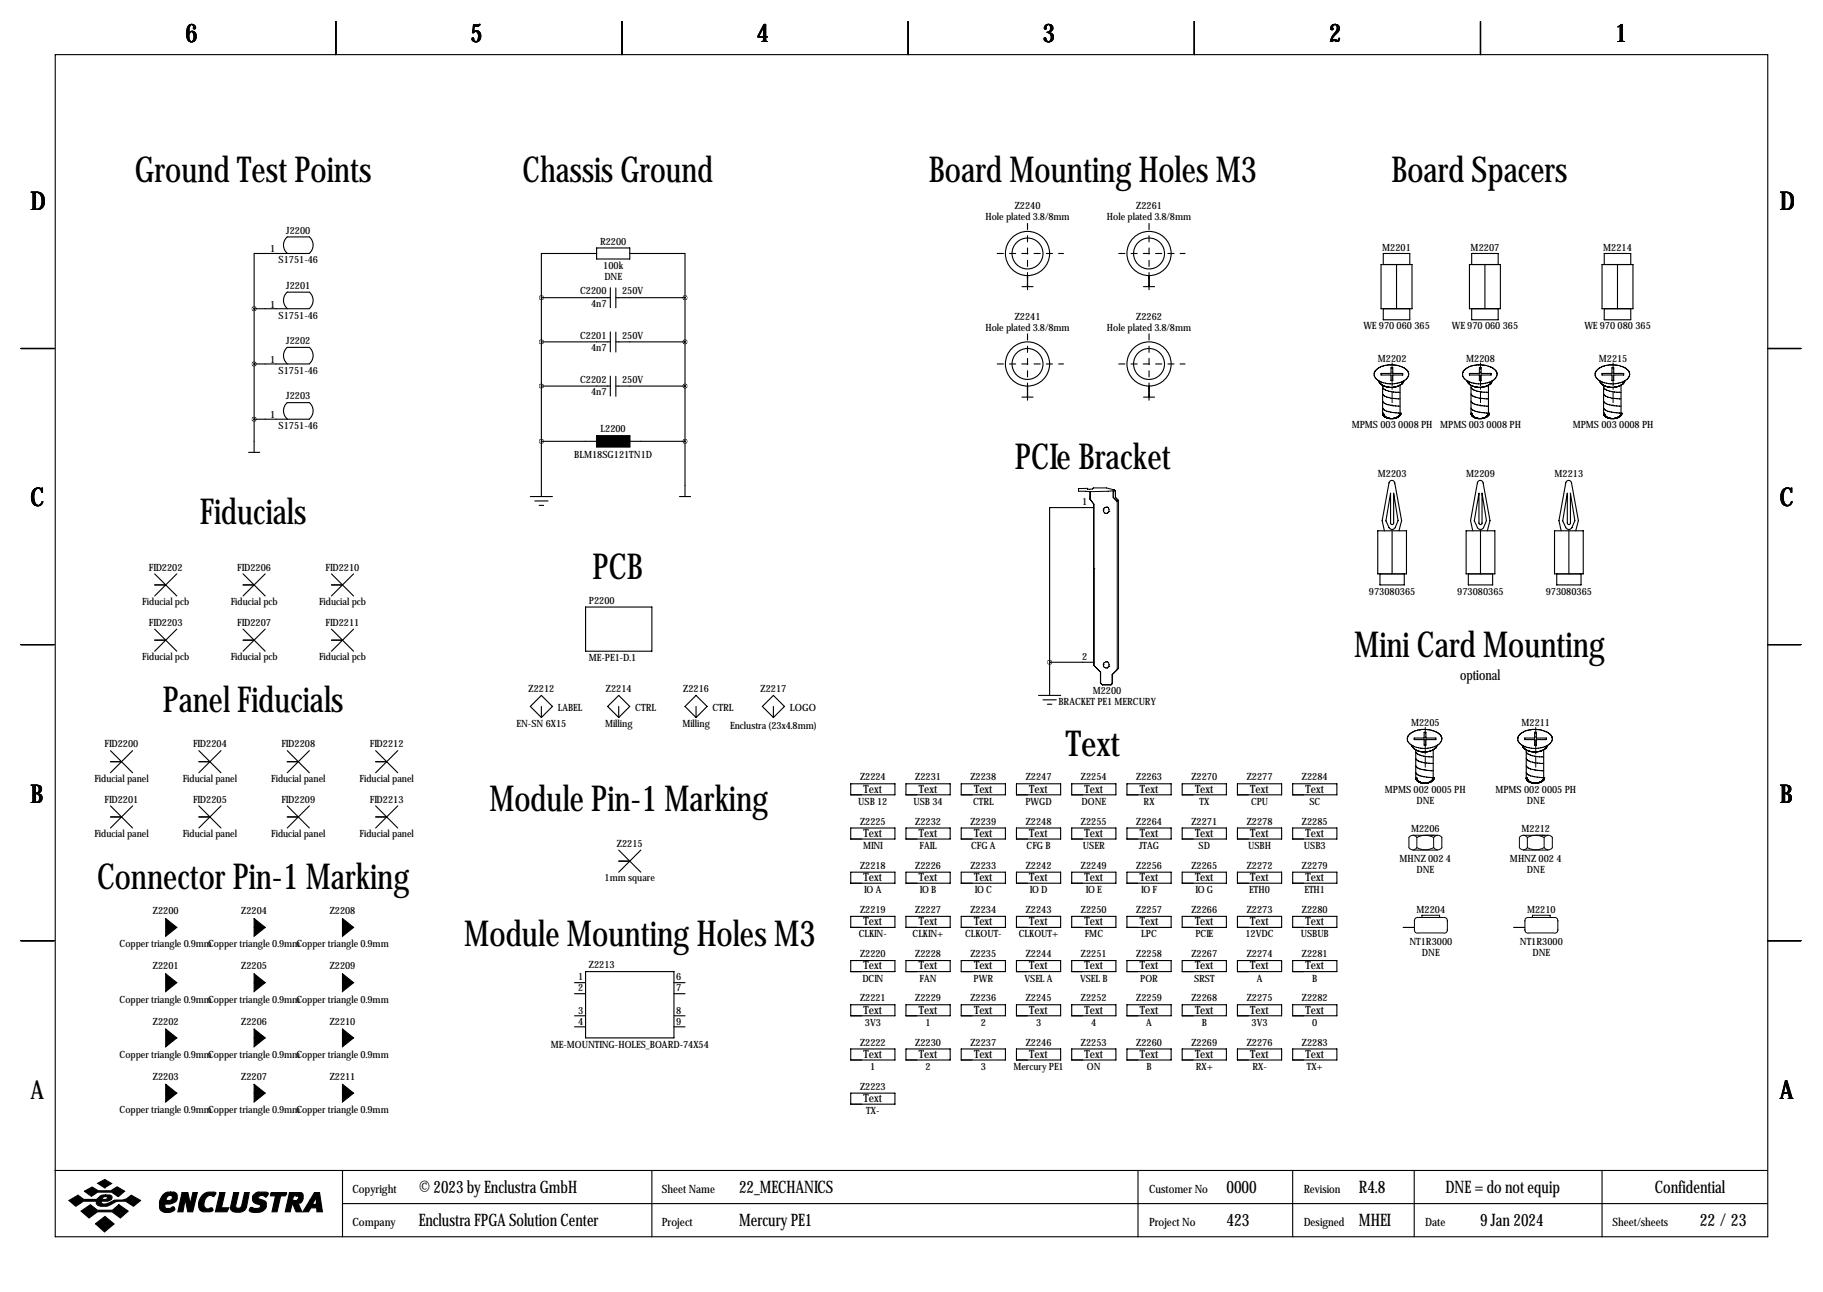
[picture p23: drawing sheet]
<svg xmlns="http://www.w3.org/2000/svg" width="419mm" height="297mm" viewBox="0 0 419 297" stroke-linecap="round" stroke-linejoin="round" font-family="sans-serif">
<defs><g id="words">
<g font-size="8.2">
<text x="31" y="41.8">Ground Test Points</text>
<text x="120.1" y="41.8">Chassis Ground</text>
<text x="213.5" y="41.8">Board Mounting Holes M3</text>
<text x="319.9" y="41.8">Board Spacers</text>
<text x="233.3" y="107.8">PCIe Bracket</text>
<text x="46" y="120.5">Fiducials</text>
<text x="136.2" y="133.2">PCB</text>
<text x="311.4" y="151">Mini Card Mounting</text>
<text x="37.4" y="163.7">Panel Fiducials</text>
<text x="245" y="173.8">Text</text>
<text x="112.5" y="186.5">Module Pin-1 Marking</text>
<text x="22.3" y="204.3">Connector Pin-1 Marking</text>
<text x="106.7" y="217.5">Module Mounting Holes M3</text>
</g>
<g font-size="5.9">
<text x="42.7" y="9.8">6</text>
<text x="108.2" y="9.8">5</text>
<text x="174" y="9.8">4</text>
<text x="239.8" y="9.8">3</text>
<text x="305.6" y="9.8">2</text>
<text x="371.3" y="9.8">1</text>
<text x="7" y="48.4">D</text>
<text x="409.2" y="48.4">D</text>
<text x="7" y="116.4">C</text>
<text x="409.2" y="116.4">C</text>
<text x="7" y="184.5">B</text>
<text x="409.2" y="184.5">B</text>
<text x="7" y="252.6">A</text>
<text x="409.2" y="252.6">A</text>
</g>
<g font-size="4">
<text x="96.3" y="274.2">© 2023 by Enclustra GmbH</text>
<text x="169.9" y="274.2">22_MECHANICS</text>
<text x="281.9" y="274.2">0000</text>
<text x="312.4" y="274.2">R4.8</text>
<text x="332.3" y="274.2">DNE = do not equip</text>
<text x="380.4" y="274.2">Confidential</text>
<text x="96.3" y="281.8">Enclustra FPGA Solution Center</text>
<text x="169.9" y="281.8">Mercury PE1</text>
<text x="281.9" y="281.8">423</text>
<text x="312.4" y="281.8">MHEI</text>
<text x="340.3" y="281.8">9 Jan 2024</text>
<text x="390.8" y="281.8">22 /23</text>
</g>
<text font-size="3.3" x="335.7" y="156.3">optional</text>
<g font-size="2.6">
<text x="198.5" y="182.2">Text</text>
<text x="211.2" y="182.2">Text</text>
<text x="223.9" y="182.2">Text</text>
<text x="236.6" y="182.2">Text</text>
<text x="249.3" y="182.2">Text</text>
<text x="262" y="182.2">Text</text>
<text x="274.7" y="182.2">Text</text>
<text x="287.4" y="182.2">Text</text>
<text x="300.1" y="182.2">Text</text>
<text x="198.5" y="192.4">Text</text>
<text x="211.2" y="192.4">Text</text>
<text x="223.9" y="192.4">Text</text>
<text x="236.6" y="192.4">Text</text>
<text x="249.3" y="192.4">Text</text>
<text x="262" y="192.4">Text</text>
<text x="274.7" y="192.4">Text</text>
<text x="287.4" y="192.4">Text</text>
<text x="300.1" y="192.4">Text</text>
<text x="198.5" y="202.6">Text</text>
<text x="211.2" y="202.6">Text</text>
<text x="223.9" y="202.6">Text</text>
<text x="236.6" y="202.6">Text</text>
<text x="249.3" y="202.6">Text</text>
<text x="262" y="202.6">Text</text>
<text x="274.7" y="202.6">Text</text>
<text x="287.4" y="202.6">Text</text>
<text x="300.1" y="202.6">Text</text>
<text x="198.5" y="212.7">Text</text>
<text x="211.2" y="212.7">Text</text>
<text x="223.9" y="212.7">Text</text>
<text x="236.6" y="212.7">Text</text>
<text x="249.3" y="212.7">Text</text>
<text x="262" y="212.7">Text</text>
<text x="274.7" y="212.7">Text</text>
<text x="287.4" y="212.7">Text</text>
<text x="300.1" y="212.7">Text</text>
<text x="198.5" y="222.9">Text</text>
<text x="211.2" y="222.9">Text</text>
<text x="223.9" y="222.9">Text</text>
<text x="236.6" y="222.9">Text</text>
<text x="249.3" y="222.9">Text</text>
<text x="262" y="222.9">Text</text>
<text x="274.7" y="222.9">Text</text>
<text x="287.4" y="222.9">Text</text>
<text x="300.1" y="222.9">Text</text>
<text x="198.5" y="233">Text</text>
<text x="211.2" y="233">Text</text>
<text x="223.9" y="233">Text</text>
<text x="236.6" y="233">Text</text>
<text x="249.3" y="233">Text</text>
<text x="262" y="233">Text</text>
<text x="274.7" y="233">Text</text>
<text x="287.4" y="233">Text</text>
<text x="300.1" y="233">Text</text>
<text x="198.5" y="243.2">Text</text>
<text x="211.2" y="243.2">Text</text>
<text x="223.9" y="243.2">Text</text>
<text x="236.6" y="243.2">Text</text>
<text x="249.3" y="243.2">Text</text>
<text x="262" y="243.2">Text</text>
<text x="274.7" y="243.2">Text</text>
<text x="287.4" y="243.2">Text</text>
<text x="300.1" y="243.2">Text</text>
<text x="198.5" y="253.4">Text</text>
<text x="81" y="274.2">Copyright</text>
<text x="152.1" y="274.2">Sheet Name</text>
<text x="264.2" y="274.2">Customer No</text>
<text x="299.7" y="274.2">Revision</text>
<text x="81" y="281.8">Company</text>
<text x="152.1" y="281.8">Project</text>
<text x="264.2" y="281.8">Project No</text>
<text x="299.7" y="281.8">Designed</text>
<text x="327.7" y="281.8">Date</text>
<text x="370.7" y="281.8">Sheet/sheets</text>
</g>
<g font-size="2.3">
<text x="65.8" y="53.7">J2200</text>
<text x="226.5" y="50.7">Hole plated 3.8/8mm</text>
<text x="233.3" y="48.1">Z2240</text>
<text x="254.5" y="50.7">Hole plated 3.8/8mm</text>
<text x="261.2" y="48.1">Z2261</text>
<text x="62.1" y="58">1</text>
<text x="137.9" y="56.2">R2200</text>
<text x="317.8" y="57.8">M2201</text>
<text x="338.1" y="57.8">M2207</text>
<text x="368.6" y="57.8">M2214</text>
<text x="64" y="60.6">S1751-46</text>
<text x="138.7" y="61.8">100k</text>
<text x="138.9" y="64.4">DNE</text>
<text x="62.1" y="70.7">1</text>
<text x="65.8" y="66.4">J2201</text>
<text x="133.4" y="67.7">C2200</text>
<text x="135.9" y="70.5">4n7</text>
<text x="143" y="67.7">250V</text>
<text x="64" y="73.3">S1751-46</text>
<text x="133.4" y="77.8">C2201</text>
<text x="143" y="77.8">250V</text>
<text x="226.5" y="76.1">Hole plated 3.8/8mm</text>
<text x="233.3" y="73.5">Z2241</text>
<text x="254.5" y="76.1">Hole plated 3.8/8mm</text>
<text x="261.2" y="73.5">Z2262</text>
<text x="313.4" y="75.6">WE 970 060 365</text>
<text x="333.8" y="75.6">WE 970 060 365</text>
<text x="364.2" y="75.6">WE 970 080 365</text>
<text x="62.1" y="83.4">1</text>
<text x="65.8" y="79.1">J2202</text>
<text x="135.9" y="80.6">4n7</text>
<text x="316.8" y="83.2">M2202</text>
<text x="337.1" y="83.2">M2208</text>
<text x="367.6" y="83.2">M2215</text>
<text x="64" y="86">S1751-46</text>
<text x="133.4" y="88">C2202</text>
<text x="143" y="88">250V</text>
<text x="65.8" y="91.8">J2203</text>
<text x="135.9" y="90.8">4n7</text>
<text x="62.1" y="96.1">1</text>
<text x="64" y="98.7">S1751-46</text>
<text x="138.1" y="99.4">L2200</text>
<text x="310.8" y="98.4">MPMS 003 0008 PH MPMS 003 0008 PH</text>
<text x="361.6" y="98.4">MPMS 003 0008 PH</text>
<text x="132" y="105.3">BLM18SG121TN1D</text>
<text x="316.8" y="109.6">M2203</text>
<text x="337.1" y="109.6">M2209</text>
<text x="357.4" y="109.6">M2213</text>
<text x="248.8" y="116.2">1</text>
<text x="34.2" y="131.2">FID2202</text>
<text x="54.5" y="131.2">FID2206</text>
<text x="74.9" y="131.2">FID2210</text>
<text x="314.7" y="136.8">973080365</text>
<text x="335" y="136.8">973080365</text>
<text x="355.3" y="136.8">973080365</text>
<text x="32.7" y="139.1">Fiducial pcb</text>
<text x="34.2" y="143.9">FID2203</text>
<text x="53" y="139.1">Fiducial pcb</text>
<text x="54.5" y="143.9">FID2207</text>
<text x="73.4" y="139.1">Fiducial pcb</text>
<text x="74.9" y="143.9">FID2211</text>
<text x="135.4" y="138.8">P2200</text>
<text x="32.7" y="151.8">Fiducial pcb</text>
<text x="53" y="151.8">Fiducial pcb</text>
<text x="73.4" y="151.8">Fiducial pcb</text>
<text x="135.4" y="152">ME-PE1-D.1</text>
<text x="248.8" y="151.8">2</text>
<text x="121.5" y="159.1">Z2212</text>
<text x="139.3" y="159.1">Z2214</text>
<text x="157.1" y="159.1">Z2216</text>
<text x="174.9" y="159.1">Z2217</text>
<text x="251.2" y="159.6">M2200</text>
<text x="118.7" y="167.3">EN-SN 6X15</text>
<text x="128.3" y="163.4">LABEL</text>
<text x="139.1" y="167.3">Milling</text>
<text x="146" y="163.4">CTRL</text>
<text x="156.9" y="167.3">Milling</text>
<text x="163.8" y="163.4">CTRL</text>
<text x="167.9" y="167.5">Enclustra (23x4.8mm)</text>
<text x="181.6" y="163.4">LOGO</text>
<text x="243.3" y="162.2">BRACKET PE1 MERCURY</text>
<text x="324.4" y="167">M2205</text>
<text x="349.8" y="167">M2211</text>
<text x="24.1" y="171.8">FID2200</text>
<text x="44.4" y="171.8">FID2204</text>
<text x="64.7" y="171.8">FID2208</text>
<text x="85" y="171.8">FID2212</text>
<text x="21.7" y="179.7">Fiducial panel</text>
<text x="42" y="179.7">Fiducial panel</text>
<text x="62.3" y="179.7">Fiducial panel</text>
<text x="82.7" y="179.7">Fiducial panel</text>
<text x="197.7" y="179.4">Z2224</text>
<text x="210.4" y="179.4">Z2231</text>
<text x="223.1" y="179.4">Z2238</text>
<text x="235.8" y="179.4">Z2247</text>
<text x="248.5" y="179.4">Z2254</text>
<text x="261.2" y="179.4">Z2263</text>
<text x="273.9" y="179.4">Z2270</text>
<text x="286.6" y="179.4">Z2277</text>
<text x="299.3" y="179.4">Z2284</text>
<text x="24.1" y="184.5">FID2201</text>
<text x="44.4" y="184.5">FID2205</text>
<text x="64.7" y="184.5">FID2209</text>
<text x="85" y="184.5">FID2213</text>
<text x="197.3" y="185">USB 12</text>
<text x="210" y="185">USB 34</text>
<text x="223.7" y="185">CTRL</text>
<text x="235.7" y="185">PWGD</text>
<text x="248.6" y="185">DONE</text>
<text x="262.9" y="185">RX</text>
<text x="275.7" y="185">TX</text>
<text x="287.6" y="185">CPU</text>
<text x="301" y="185">SC</text>
<text x="318.4" y="182.2">MPMS 002 0005 PH</text>
<text x="325.6" y="184.8">DNE</text>
<text x="343.8" y="182.2">MPMS 002 0005 PH</text>
<text x="351" y="184.8">DNE</text>
<text x="197.7" y="189.6">Z2225</text>
<text x="210.4" y="189.6">Z2232</text>
<text x="223.1" y="189.6">Z2239</text>
<text x="235.8" y="189.6">Z2248</text>
<text x="248.5" y="189.6">Z2255</text>
<text x="261.2" y="189.6">Z2264</text>
<text x="273.9" y="189.6">Z2271</text>
<text x="286.6" y="189.6">Z2278</text>
<text x="299.3" y="189.6">Z2285</text>
<text x="324.4" y="191.4">M2206</text>
<text x="349.8" y="191.4">M2212</text>
<text x="21.7" y="192.4">Fiducial panel</text>
<text x="42" y="192.4">Fiducial panel</text>
<text x="62.3" y="192.4">Fiducial panel</text>
<text x="82.7" y="192.4">Fiducial panel</text>
<text x="141.8" y="194.7">Z2215</text>
<text x="198.4" y="195.2">MINI</text>
<text x="211.4" y="195.2">FAIL</text>
<text x="223.2" y="195.2">CFG A</text>
<text x="236" y="195.2">CFG B</text>
<text x="249" y="195.2">USER</text>
<text x="261.9" y="195.2">JTAG</text>
<text x="275.6" y="195.2">SD</text>
<text x="286.9" y="195.2">USBH</text>
<text x="299.8" y="195.2">USB3</text>
<text x="139" y="202.6">1mm square</text>
<text x="197.7" y="199.8">Z2218</text>
<text x="210.4" y="199.8">Z2226</text>
<text x="223.1" y="199.8">Z2233</text>
<text x="235.8" y="199.8">Z2242</text>
<text x="248.5" y="199.8">Z2249</text>
<text x="261.2" y="199.8">Z2256</text>
<text x="273.9" y="199.8">Z2265</text>
<text x="286.6" y="199.8">Z2272</text>
<text x="299.3" y="199.8">Z2279</text>
<text x="321.7" y="198.2">MHNZ 002 4</text>
<text x="325.6" y="200.8">DNE</text>
<text x="347.1" y="198.2">MHNZ 002 4</text>
<text x="351" y="200.8">DNE</text>
<text x="197.7" y="209.9">Z2219</text>
<text x="198.7" y="205.4">IO A</text>
<text x="210.4" y="209.9">Z2227</text>
<text x="211.5" y="205.4">IO B</text>
<text x="223.1" y="209.9">Z2234</text>
<text x="224.1" y="205.4">IO C</text>
<text x="235.8" y="209.9">Z2243</text>
<text x="236.7" y="205.4">IO D</text>
<text x="248.5" y="209.9">Z2250</text>
<text x="249.6" y="205.4">IO E</text>
<text x="261.2" y="209.9">Z2257</text>
<text x="262.3" y="205.4">IO F</text>
<text x="273.9" y="209.9">Z2266</text>
<text x="274.8" y="205.4">IO G</text>
<text x="286.6" y="209.9">Z2273</text>
<text x="287.2" y="205.4">ETH0</text>
<text x="299.3" y="209.9">Z2280</text>
<text x="299.9" y="205.4">ETH1</text>
<text x="325.7" y="209.9">M2204</text>
<text x="351.1" y="209.9">M2210</text>
<text x="35.2" y="210.2">Z2200</text>
<text x="55.5" y="210.2">Z2204</text>
<text x="75.8" y="210.2">Z2208</text>
<text x="197.4" y="215.5">CLKIN-</text>
<text x="209.8" y="215.5">CLKIN+</text>
<text x="221.9" y="215.5">CLKOUT-</text>
<text x="234.2" y="215.5">CLKOUT+</text>
<text x="249.4" y="215.5">FMC</text>
<text x="262.4" y="215.5">LPC</text>
<text x="274.8" y="215.5">PCIE</text>
<text x="286.3" y="215.5">12VDC</text>
<text x="299" y="215.5">USBUB</text>
<text x="27.5" y="217.8">Copper triangle 0.9mm</text>
<text x="47.8" y="217.8">Copper triangle 0.9mm</text>
<text x="68.1" y="217.8">Copper triangle 0.9mm</text>
<text x="197.7" y="220.1">Z2220</text>
<text x="210.4" y="220.1">Z2228</text>
<text x="223.1" y="220.1">Z2235</text>
<text x="235.8" y="220.1">Z2244</text>
<text x="248.5" y="220.1">Z2251</text>
<text x="261.2" y="220.1">Z2258</text>
<text x="273.9" y="220.1">Z2267</text>
<text x="286.6" y="220.1">Z2274</text>
<text x="299.3" y="220.1">Z2281</text>
<text x="324" y="217.3">NT1R3000</text>
<text x="326.9" y="219.8">DNE</text>
<text x="349.4" y="217.3">NT1R3000</text>
<text x="352.3" y="219.8">DNE</text>
<text x="35.2" y="222.9">Z2201</text>
<text x="55.5" y="222.9">Z2205</text>
<text x="75.8" y="222.9">Z2209</text>
<text x="132.9" y="225.4">1</text>
<text x="132.9" y="228">2</text>
<text x="135.4" y="222.6">Z2213</text>
<text x="155.4" y="225.4">6</text>
<text x="155.4" y="228">7</text>
<text x="198.2" y="225.7">DCIN</text>
<text x="211.4" y="225.7">FAN</text>
<text x="223.8" y="225.7">PWR</text>
<text x="235.5" y="225.7">VSEL A</text>
<text x="248.3" y="225.7">VSEL B</text>
<text x="262.1" y="225.7">POR</text>
<text x="274.5" y="225.7">SRST</text>
<text x="288.9" y="225.7">A</text>
<text x="301.7" y="225.7">B</text>
<text x="27.5" y="230.5">Copper triangle 0.9mm</text>
<text x="47.8" y="230.5">Copper triangle 0.9mm</text>
<text x="68.1" y="230.5">Copper triangle 0.9mm</text>
<text x="132.9" y="233">3</text>
<text x="155.4" y="233">8</text>
<text x="197.7" y="230.2">Z2221</text>
<text x="210.4" y="230.2">Z2229</text>
<text x="223.1" y="230.2">Z2236</text>
<text x="235.8" y="230.2">Z2245</text>
<text x="248.5" y="230.2">Z2252</text>
<text x="261.2" y="230.2">Z2259</text>
<text x="273.9" y="230.2">Z2268</text>
<text x="286.6" y="230.2">Z2275</text>
<text x="299.3" y="230.2">Z2282</text>
<text x="35.2" y="235.6">Z2202</text>
<text x="55.5" y="235.6">Z2206</text>
<text x="75.8" y="235.6">Z2210</text>
<text x="132.9" y="235.6">4</text>
<text x="155.4" y="235.6">9</text>
<text x="198.8" y="235.8">3V3</text>
<text x="212.8" y="235.8">1</text>
<text x="225.5" y="235.8">2</text>
<text x="238.2" y="235.8">3</text>
<text x="250.9" y="235.8">4</text>
<text x="263.5" y="235.8">A</text>
<text x="276.3" y="235.8">B</text>
<text x="287.7" y="235.8">3V3</text>
<text x="301.7" y="235.8">0</text>
<text x="27.5" y="243.2">Copper triangle 0.9mm</text>
<text x="47.8" y="243.2">Copper triangle 0.9mm</text>
<text x="68.1" y="243.2">Copper triangle 0.9mm</text>
<text x="126.6" y="240.9">ME-MOUNTING-HOLES_BOARD-74X54</text>
<text x="197.7" y="240.4">Z2222</text>
<text x="200.1" y="246">1</text>
<text x="210.4" y="240.4">Z2230</text>
<text x="212.8" y="246">2</text>
<text x="223.1" y="240.4">Z2237</text>
<text x="225.5" y="246">3</text>
<text x="233" y="246">Mercury PE1</text>
<text x="235.8" y="240.4">Z2246</text>
<text x="248.5" y="240.4">Z2253</text>
<text x="249.9" y="246">ON</text>
<text x="261.2" y="240.4">Z2260</text>
<text x="263.6" y="246">B</text>
<text x="273.9" y="240.4">Z2269</text>
<text x="274.9" y="246">RX+</text>
<text x="286.6" y="240.4">Z2276</text>
<text x="287.9" y="246">RX-</text>
<text x="299.3" y="240.4">Z2283</text>
<text x="300.4" y="246">TX+</text>
<text x="35.2" y="248.3">Z2203</text>
<text x="55.5" y="248.3">Z2207</text>
<text x="75.8" y="248.3">Z2211</text>
<text x="197.7" y="250.6">Z2223</text>
<text x="27.5" y="255.9">Copper triangle 0.9mm</text>
<text x="47.8" y="255.9">Copper triangle 0.9mm</text>
<text x="68.1" y="255.9">Copper triangle 0.9mm</text>
<text x="199.2" y="256.2">TX-</text>
</g>
</g></defs>
<g fill="none" stroke="#000" stroke-width=".25">
<path d="M12.7 12.6h393.7v271.7h-393.7zM77.2 4.9v7.7M143 4.9v7.7M208.8 4.9v7.7M274.6 4.9v7.7M340.4 4.9v7.7M66 54.5h5.1M66 54.5a2.49 2.49 0 0 0 0 3.7M71.1 58.3h-12.7v12.7M71.1 54.5a2.49 2.49 0 0 1 0 3.7M137.2 58.3h-12.7v10.1M137.2 57h7.6v2.5h-7.6z"/>
<path d="M144.8 58.3h12.7v10.1M58.4 71h12.7M58.4 71v33M66 79.9h5.1M66 67.2h5.1M66 79.9a2.49 2.49 0 0 0 0 3.7M66 67.2a2.49 2.49 0 0 0 0 3.7M71.1 79.9a2.49 2.49 0 0 1 0 3.7M71.1 67.2a2.49 2.49 0 0 1 0 3.7M124.5 68.4h15.8M124.5 78.6h15.8M124.5 68.4v45.8"/>
<path d="M140.3 66.2v4.5M140.3 76.3v4.6M141.6 68.4h15.9M141.6 66.2v4.6M141.6 76.4v4.5M141.6 78.6h15.9M157.5 68.4v45.8M234.9 65.9h2.6M236.2 63.4v2.5M262.9 65.9h2.5M264.2 63.4v2.5M317.5 60.8h7.1v10.2h-7.1z"/>
<path d="M318 60.8v-2.5h6.1v2.5M318 71v2.5h6.1v-2.5M321.1 60.8v10.2M337.8 60.8h7.1v10.2h-7.1zM338.3 60.8v-2.5h6.1v2.5M338.3 71v2.5h6.1v-2.5M341.4 60.8v10.2M368.3 60.8h7.1v10.2h-7.1zM368.8 60.8v-2.5h6.1v2.5M368.8 71v2.5h6.1v-2.5M371.9 60.8v10.2M4.8 80.1h7.6"/>
<path d="M58.4 83.7h12.7M58.4 96.4h12.7M66 92.6h5.1M66 92.6a2.49 2.49 0 0 0 0 3.7M71.1 92.6a2.49 2.49 0 0 1 0 3.7M124.5 88.8h15.8M140.3 86.5v4.5M141.6 86.5v4.6M141.6 88.8h15.9M234.9 91.3h2.6M236.2 88.8v2.5M262.9 91.3h2.5"/>
<path d="M264.2 88.8v2.5M316.9 87.5l.2 .5 .8 .6M316.9 87.6h.1M317 87.7v.1M317.5 85.9h2.3v-1.4h.4v1.4h2.3v.3h-2.3v1.3h-.4v-1.3h-2.3zM317.8 88.6h.1M317.9 95h.1M317.9 95.1h.1M317.9 95.2h.1M317.9 93.8l.2 .3a7.4 7.4 0 0 0 3.8 .9M317.9 92.2a1.9 1.9 0 0 0 1.9 1l2.1 .2M317.9 90.5v.2a3.7 3.7 0 0 0 3 1h1"/>
<path d="M317.9 89.1a4.1 4.1 0 0 0 3.6 1.1h.4M317.9 88.6v6.6M317.9 95.3h.1M317.9 95.2v.1M317.9 95.3l.1 .2M318 95.4h.1M318 95.5h.1M318 88.7h.1M318.1 95.5h.1M318.1 95.6h.1M318.1 95.5v.1M318.1 95.6l.1 .1"/>
<path d="M318.2 95.7h.1M318.2 95.7l.2 .2M318.3 95.8h.1M318.4 95.8h.1M318.4 95.9h.1M318.4 95.9l.3 .1M318.5 95.9h.1M318.6 96h.1M318.7 96h.1M318.8 96h.1M318.8 96v.1M318.8 96.1h.1"/>
<path d="M318.8 96.1h.3M318.9 96.1h.1M319 96.1h.1M319.1 96.1h.1M319.1 96.1v.1M319.1 96.2h.2M319.2 96.2h.1M319.3 96.2h.1M319.4 96.2h.1M319.5 96.2h.1M319.6 96.2h.1M319.7 96.2h.1"/>
<path d="M319.8 96.2h.1M319.9 96.2h.1M320 96.2h.1M320.1 96.2h.1M320.2 96.2h.1M320.4 96.2h.1M320.5 96.2h.1M320.5 96.2h-1.1M320.6 96.1h.1M320.7 96.1h.1M320.8 96.1h.1M320.9 96.1h.1"/>
<path d="M320.9 96.1l-.4 .1M321 96h.1M321 96l-.1 .1M321.1 96h.1M321.1 96h-.1M321.2 95.9h.1M321.2 95.9l-.1 .1M321.3 95.9h.1M321.3 95.9h-.1M321.3 95.8h.1M321.3 95.8v.1M321.4 95.8h.1"/>
<path d="M321.5 95.7h.1M321.5 95.7l-.1 .1M321.6 95.6h.1M321.6 95.6l-.1 .1M321.7 95.5h.1M321.7 95.4h.1M321.8 95.4h.1M321.8 95.3h.1M321.8 95.4l-.2 .2M321.8 95.3l-.1 .2M321.8 95.2h.1M321.8 95.1h.1"/>
<path d="M321.8 95.1v.2M321.9 95.1h.1M321.9 95h.1M321.9 88.5v6.6M321.9 95.1h-.1M322.1 88.4h.1M322.3 88.3h.1M322.6 87.9h.1M322.6 87.8l-.9 .9-1.1 .3h-1.5l-1.2-.4M322.7 87.7l-.1 .1M322.7 87.6h.1M322.8 87.5l-.2 .3"/>
<path d="M323.8 86.1a2.41 2.41 0 0 0-1.7-1.8 6.9 6.9 0 0 0-4.6 0 1.87 1.87 0 0 0-1.5 2.3 5.2 5.2 0 0 0 6.2 1.2l1.1-.6 .5-1.1M337.3 87.5l.2 .5M337.3 87.6v.1M337.4 87.8v.1M337.5 88h.1M337.5 88l.7 .6M337.8 85.9h2.3v-1.4h.4v1.4h2.3v.3h-2.3v1.3h-.4v-1.3h-2.3zM338.1 88.6h.1M338.2 95h.1M338.2 95.1h.1M338.2 95.2h.1M338.2 93.8l.2 .3a7.4 7.4 0 0 0 3.8 .9"/>
<path d="M338.2 92.2a1.9 1.9 0 0 0 1.9 1l2.1 .2M338.2 90.5v.2a3.7 3.7 0 0 0 3 1h1M338.2 89.1a4.1 4.1 0 0 0 3.6 1.1h.4M338.2 88.6l.2 .1M338.2 88.6v6.6M338.2 95.3h.1M338.2 95.2v.1M338.2 95.3l.1 .2M338.3 95.4h.1M338.3 95.5h.1M338.3 88.7h.1M338.4 95.5h.1"/>
<path d="M338.4 95.6h.1M338.4 95.5v.1M338.4 88.7l.4 .2M338.4 95.6l.1 .1M338.5 95.7h.1M338.5 95.7l.1 .1M338.6 95.8h.1M338.6 95.8l.1 .1M338.7 95.8h.1M338.7 95.9h.1M338.8 88.9h.1M338.8 95.9l.3 .1"/>
<path d="M338.8 95.9h.1M338.9 96h.1M339 96h.1M339.1 96h.1M339.1 96v.1M339.1 96.1h.1M339.1 96.1h.3M339.2 96.1h.1M339.3 96.1h.1M339.4 96.1h.1M339.4 96.1l.2 .1M339.5 96.2h.1"/>
<path d="M339.6 96.2h.1M339.7 96.2h.1M339.8 96.2h.1M339.9 96.2h.1M340 96.2h.1M340.1 96.2h.1M340.2 96.2h.1M340.3 96.2h.1M340.4 96.2h.1M340.5 96.2h.1M340.6 96.2h.1M340.7 96.2h.1"/>
<path d="M340.8 96.2h.1M340.9 96.2h.1M340.9 96.2h-1.2M341 96.1h.1M341.1 96.1h.1M341.2 96.1h.1M341.3 96h.1M341.3 96l-.4 .2M341.4 96h.1M341.4 96h-.1M341.5 95.9h.1M341.5 95.9l-.1 .1"/>
<path d="M341.6 95.9h.1M341.6 95.9h-.1M341.6 95.8h.1M341.6 95.8v.1M341.7 95.8h.1M341.8 95.7h.1M341.8 95.7l-.1 .1M341.9 95.6h.1M341.9 95.6l-.1 .1M342 95.5h.1M342 95.4h.1M342 95.4v.1"/>
<path d="M342.1 95.4h.1M342.1 95.3h.1M342.1 95.4l-.2 .2M342.1 95.3v.1M342.1 95.2h.1M342.1 95.1h.1M342.1 95.1v.2M342.2 95.1h.1M342.2 95h.1M342.2 88.5v6.6M342.2 95.1h-.1M342.4 88.4h.1"/>
<path d="M342.6 88.3h.1M342.9 87.9h.1M343 87.8l-.7 .7-.9 .4-1.6 .2-1-.2M343 87.8h.1M343.1 87.6h.1M343.1 87.5l-.1 .3M344.2 86.1a2.41 2.41 0 0 0-1.8-1.8 6.9 6.9 0 0 0-4.6 0 1.87 1.87 0 0 0-1.5 2.3 5.2 5.2 0 0 0 6.2 1.2l1.1-.6 .6-1.1M367.7 87.5l.2 .5 .7 .6M367.8 87.7v.1M368.3 85.9h2.3v-1.4h.4v1.4h2.3v.3h-2.3v1.3h-.4v-1.3h-2.3zM368.6 88.6h.1M368.7 95h.1"/>
<path d="M368.7 95.1h.1M368.7 95.2h.1M368.7 88.6l1.5 .5 1.9-.3M368.7 93.8l.2 .3a7.4 7.4 0 0 0 3.8 .9M368.7 92.2a1.9 1.9 0 0 0 1.9 1l2.1 .2M368.7 90.5v.2a3.7 3.7 0 0 0 3 1h1M368.7 89.1a4.1 4.1 0 0 0 3.6 1.1h.4M368.7 88.6v6.6M368.7 95.3h.1M368.7 95.2v.1M368.7 95.3l.1 .1M368.8 95.4h.1"/>
<path d="M368.8 95.4v.1M368.8 95.5h.1M368.8 88.7h.1M368.9 95.5h.1M368.9 95.6h.1M368.9 95.5v.1M368.9 95.6l.1 .1M369 95.7h.1M369 95.7l.1 .1M369.1 95.8h.1M369.1 95.8l.1 .1M369.2 95.8h.1"/>
<path d="M369.2 95.9h.1M369.2 95.9l.3 .1M369.3 95.9h.1M369.4 96h.1M369.5 96h.1M369.6 96h.1M369.6 96v.1M369.6 96.1h.1M369.6 96.1h.3M369.7 96.1h.1M369.8 96.1h.1M369.9 96.1h.1"/>
<path d="M369.9 96.1l.2 .1M370 96.2h.1M370.1 96.2h.1M370.2 96.2h.1M370.3 96.2h.1M370.4 96.2h.1M370.5 96.2h.1M370.6 96.2h.1M370.7 96.2h.1M370.9 96.2h.1M371 96.2h.1M371.2 96.2h.1"/>
<path d="M371.3 96.2h.1M371.3 96.2h-1.1M371.4 96.1h.1M371.5 96.1h.1M371.6 96.1h.1M371.7 96.1h.1M371.8 96h.1M371.8 96l-.5 .2M371.9 96h.1M371.9 96h-.1M372 95.9h.1M372 95.9l-.1 .1"/>
<path d="M372.1 95.9h.1M372.1 88.8h.1M372.1 95.9h-.1M372.1 95.8h.1M372.1 95.8v.1M372.2 95.8h.1M372.3 95.7h.1M372.3 95.7l-.1 .1M372.4 95.6h.1M372.4 95.6l-.1 .1M372.5 95.5h.1M372.5 88.7l-.4 .1"/>
<path d="M372.5 88.7h.1M372.5 95.4h.1M372.5 95.4v.1M372.6 95.4h.1M372.6 95.3h.1M372.6 95.4l-.2 .2M372.6 95.3v.1M372.6 95.2h.1M372.6 95.1h.1M372.6 95.1v.2M372.7 95.1h.1M372.7 95h.1"/>
<path d="M372.7 88.5v6.6M372.7 95.1h-.1M372.9 88.4h.1M373.1 88.3h.1M373.4 87.8l-.9 .9M373.4 87.8v.1M373.5 87.7h.1M373.6 87.5l-.2 .3M374.6 86.1a2.41 2.41 0 0 0-1.7-1.8 6.9 6.9 0 0 0-4.6 0 1.87 1.87 0 0 0-1.5 2.3 5.2 5.2 0 0 0 6.2 1.2l1.1-.6 .5-1.1M406.4 80.1h7.6M57.1 104h2.6M121.9 114.2h5.1"/>
<path d="M122.9 115.2h3.1M124 116.2h1M124.5 101.5h12.7M137.2 100.2h7.6v2.5h-7.6zM144.8 101.5h12.7M156.2 114.2h2.5M251.5 116.7h-10.2v35.6M319.7 113.4v6.9a.36 .36 0 0 0 .3 .3 .36 .36 0 0 0 .4-.3v-6.9l1 6.3-.6 1.6a.81 .81 0 0 1-.8 .4 .81 .81 0 0 1-.7-.4l-.7-1.6zM360.3 113.4v6.9a.36 .36 0 0 0 .4 .3 .36 .36 0 0 0 .3-.3v-6.9l1.1 6.3-.7 1.6a.81 .81 0 0 1-.7 .4 .81 .81 0 0 1-.7-.4l-.7-1.6zM35.6 131.9l5 5.1M35.6 134.5h2.5M40.6 131.9l-5 5.1"/>
<path d="M55.9 134.5h2.5M55.9 131.9l5.1 5.1M61 131.9l-5.1 5.1M76.2 134.5h2.5M76.2 131.9l5.1 5.1M81.3 131.9l-5.1 5.1M134.6 139.6h15.3v10.1h-15.3zM316.7 122h6.6v9.9h-6.6zM317.2 131.9v2.6h5.6v-2.6M318.3 122l-.5-2.3 1.5-8.7a.66 .66 0 0 1 .7-.5 .66 .66 0 0 1 .6 .6l1.6 8.6-.6 2.3M320 122v9.9M337.1 122h6.6v9.9h-6.6z"/>
<path d="M337.6 131.9v2.6h5.6v-2.6M338.6 122l-.5-2.3 1.6-8.7a.66 .66 0 0 1 .6-.5 .66 .66 0 0 1 .7 .6l1.5 8.6-.6 2.3M339.6 121.3a.81 .81 0 0 0 .8 .4 .81 .81 0 0 0 .7-.4M339.6 121.3l-.7-1.6 1.1-6.3v6.9a.36 .36 0 0 0 .4 .3 .36 .36 0 0 0 .3-.3v-6.9l1 6.3-.6 1.6M340.4 122v9.9M357.4 122h6.6v9.9h-6.6zM357.9 131.9v2.6h5.6v-2.6M358.9 122l-.5-2.3 1.6-8.7a.66 .66 0 0 1 .7-.5 .66 .66 0 0 1 .6 .6l1.6 8.6-.6 2.3M360.7 122v9.9M4.8 148.2h7.6M35.6 144.6l5 5.1M35.6 147.2h2.5"/>
<path d="M40.6 144.6l-5 5.1M55.9 147.2h2.5M55.9 144.6l5.1 5.1M61 144.6l-5.1 5.1M76.2 147.2h2.5M76.2 144.6l5.1 5.1M81.3 144.6l-5.1 5.1M238.8 159.9h5M241.3 152.3h10.2M241.3 152.3v7.6M406.4 148.2h7.6M25.4 172.6l5.1 5.1"/>
<path d="M25.4 175.1h2.5M30.5 172.6l-5.1 5.1M45.7 175.1h2.6M45.7 172.6l5.1 5.1M50.8 172.6l-5.1 5.1M66 175.1h2.6M66 172.6l5.1 5.1M71.1 172.6l-5.1 5.1M86.4 175.1h2.5M86.4 172.6l5 5.1M91.4 172.6l-5 5.1M121.9 162.4l2.6-2.5 2.5 2.5-2.5 2.6z"/>
<path d="M124.5 162.4v2.6M139.7 162.4l2.5-2.5 2.6 2.5-2.6 2.6zM142.2 162.4v2.6M157.5 162.4l2.5-2.5 2.6 2.5-2.6 2.6zM160 162.4v2.6M175.3 162.4l2.5-2.5 2.5 2.5-2.5 2.6zM177.8 162.4v2.6M239.8 160.9h3M240.8 161.9h1M324.6 171.4l.2 .4M324.6 171.4h.1M324.7 171.7h.1"/>
<path d="M324.8 171.8l.7 .6M324.8 171.8h.1M325.1 169.7h2.3v-1.3h.4v1.3h2.3v.3h-2.3v1.3h-.4v-1.3h-2.3zM325.4 172.4h.1M325.5 178.8h.1M325.5 178.9h.1M325.5 179h.1M325.5 177.6l.2 .4a7.4 7.4 0 0 0 3.8 .8M325.5 176a1.9 1.9 0 0 0 1.9 1l2.1 .2M325.5 174.4v.1a3.7 3.7 0 0 0 3 1h1M325.5 172.9a4.1 4.1 0 0 0 3.6 1.1l.4 .1M325.5 172.4l.2 .1"/>
<path d="M325.5 172.4v6.6M325.5 179v.1M325.5 179.1h.1M325.5 179.1l.1 .2M325.6 179.2h.1M325.6 179.3h.1M325.7 179.3h.1M325.7 179.4h.1M325.7 172.5h.1M325.7 179.3v.1M325.7 179.4l.1 .1M325.8 179.5h.1"/>
<path d="M325.8 179.5l.1 .1M325.9 179.6h.1M325.9 179.6l.3 .1M326 179.6h.1M326 179.7h.1M326.1 179.7h.1M326.2 179.7l.2 .1M326.2 179.8h.1M326.3 179.8h.1M326.4 179.8h.1M326.4 179.8v.1M326.4 179.9h.1"/>
<path d="M326.4 179.9h.2M326.5 179.9h.1M326.6 179.9h.1M326.7 179.9h.1M326.7 179.9l.2 .1M326.8 180h.1M326.9 180h.1M328 180h.1M328.1 180h.1M328.2 180h.1M328.2 180h-1.2M328.3 179.9h.1"/>
<path d="M328.4 179.9l-.2 .1M328.5 179.9h.1M328.6 179.8h.1M328.6 179.8l-.2 .1M328.7 179.8h.1M328.7 179.8h-.1M328.7 172.7h.1M328.8 179.7h.1M328.9 179.7h.1M328.9 179.7l-.2 .1M328.9 179.6h.1M329 179.6h.1"/>
<path d="M329 179.6l-.1 .1M329.1 179.5h.1M329.1 179.5l-.1 .1M329.2 179.4h.1M329.2 179.4l-.1 .1M329.3 179.3h.1M329.3 179.3l-.1 .1M329.4 179.2h.1M329.4 179.1h.1M329.4 179.1v.1M329.4 179h.1M329.4 178.9h.1"/>
<path d="M329.4 179.1l-.1 .1M329.4 178.9v.2M329.5 178.9h.1M329.5 178.8h.1M329.5 172.3v6.6M329.5 178.9h-.1M329.9 172.1h.1M330.3 171.6v.1M330.4 171.4v.1M330.4 171.4l-.7 .8-.9 .5-1.7 .2-1.4-.4M331.5 169.9a2.41 2.41 0 0 0-1.8-1.8 6.9 6.9 0 0 0-4.6 0 1.87 1.87 0 0 0-1.5 2.3 5.2 5.2 0 0 0 6.2 1.3l1.1-.7 .6-1.1M350 171.4h.1"/>
<path d="M350 171.4l.2 .4M350.1 171.7h.1M350.2 171.8h.1M350.2 171.8l.7 .6M350.5 169.7h2.3v-1.3h.4v1.3h2.3v.3h-2.3v1.3h-.4v-1.3h-2.3zM350.8 172.4h.1M350.9 178.8h.1M350.9 178.9h.1M350.9 179h.1M350.9 177.6l.2 .4a7.4 7.4 0 0 0 3.8 .8M350.9 176a1.9 1.9 0 0 0 1.9 1l2.1 .2M350.9 174.4v.1a3.7 3.7 0 0 0 3 1h1"/>
<path d="M350.9 172.9a4.1 4.1 0 0 0 3.6 1.1l.4 .1M350.9 172.4l.6 .3M350.9 179v.1M350.9 172.4v6.6M350.9 179.1h.1M350.9 179.1l.1 .2M351 179.2h.1M351 179.3h.1M351 179.3l.1 .1M351.1 179.3h.1M351.1 179.4h.1M351.1 179.4l.1 .1"/>
<path d="M351.2 179.5h.1M351.2 179.5l.1 .1M351.3 179.6h.1M351.3 179.6l.2 .1M351.4 179.6h.1M351.4 179.7h.1M351.5 172.7h.1M351.5 179.7l.3 .1M351.5 179.7h.1M351.6 179.8h.1M351.7 179.8h.1M351.8 179.8h.1"/>
<path d="M351.8 179.8v.1M351.8 179.9h.1M351.8 179.9h.2M351.9 179.9h.1M352 179.9h.1M352.1 179.9h.1M352.1 179.9l.2 .1M352.2 180h.1M352.3 180h.1M353.4 180h.1M353.5 180h.1M353.6 180h.1"/>
<path d="M353.6 180h-1.2M353.7 179.9h.1M353.9 179.9h.1M354 179.8h.1M354 179.8l-.4 .2M354.1 179.8h.1M354.1 172.7h.1M354.2 179.7h.1M354.2 179.7l-.2 .1M354.3 179.7h.1M354.3 179.7h-.1M354.3 179.6h.1"/>
<path d="M354.4 179.6h.1M354.4 179.6l-.1 .1M354.5 179.5h.1M354.5 179.5l-.1 .1M354.5 172.5h.1M354.5 172.5l-1.3 .4-1.7-.2M354.6 179.4h.1M354.6 179.4l-.1 .1M354.7 179.3h.1M354.7 179.3l-.1 .1M354.8 179.2h.1M354.8 179.1h.1"/>
<path d="M354.8 179.2h-.1M354.8 179.1v.1M354.8 179h.1M354.8 178.9h.1M354.8 178.9v.2M354.9 178.9h.1M354.9 178.8h.1M354.9 172.3v6.6M354.9 178.9h-.1M355.3 172.1h.1M355.7 171.5v.1M355.8 171.4l-.7 .8-.5 .3"/>
<path d="M356.9 169.9a2.41 2.41 0 0 0-1.8-1.8 6.9 6.9 0 0 0-4.6 0 1.87 1.87 0 0 0-1.5 2.3 5.2 5.2 0 0 0 6.2 1.3l1.1-.7 .6-1.1M25.4 185.3l5.1 5.1M25.4 187.8h2.5M30.5 185.3l-5.1 5.1M45.7 187.8h2.6M45.7 185.3l5.1 5.1M50.8 185.3l-5.1 5.1M66 187.8h2.6M66 185.3l5.1 5.1M71.1 185.3l-5.1 5.1M86.4 187.8h2.5M86.4 185.3l5 5.1"/>
<path d="M91.4 185.3l-5 5.1M142.2 195.4l5.1 5.1M142.2 198h2.6M147.3 195.4l-5.1 5.1M195.6 180.2h10.1v2.5h-10.1zM195.6 190.4h10.1v2.5h-10.1zM208.3 180.2h10.1v2.5h-10.1zM208.3 190.4h10.1v2.5h-10.1zM221 180.2h10.1v2.5h-10.1zM221 190.4h10.1v2.5h-10.1zM233.7 180.2h10.1v2.5h-10.1zM233.7 190.4h10.1v2.5h-10.1z"/>
<path d="M246.4 180.2h10.1v2.5h-10.1zM246.4 190.4h10.1v2.5h-10.1zM259.1 180.2h10.1v2.5h-10.1zM259.1 190.4h10.1v2.5h-10.1zM271.8 180.2h10.1v2.5h-10.1zM271.8 190.4h10.1v2.5h-10.1zM284.5 180.2h10.1v2.5h-10.1zM284.5 190.4h10.1v2.5h-10.1zM297.2 180.2h10.1v2.5h-10.1zM297.2 190.4h10.1v2.5h-10.1zM327 180h.1M327.1 180h.1"/>
<path d="M327.2 180h.1M327.3 180h.1M327.4 180h.1M327.5 180h.1M327.6 180h.1M327.7 180h.1M327.8 180h.1M327.9 180h.1M352.4 180h.1M352.5 180h.1M352.6 180h.1M352.7 180h.1"/>
<path d="M352.8 180h.1M352.9 180h.1M353 180h.1M353.1 180h.1M353.2 180h.1M4.8 216.3h7.6M38.1 213.2h2.5M58.4 213.2h2.6M78.7 213.2h2.6M195.6 210.7h10.1v2.5h-10.1zM195.6 200.5h10.1v2.6h-10.1zM208.3 210.7h10.1v2.5h-10.1z"/>
<path d="M208.3 200.5h10.1v2.6h-10.1zM221 210.7h10.1v2.5h-10.1zM221 200.5h10.1v2.6h-10.1zM233.7 210.7h10.1v2.5h-10.1zM233.7 200.5h10.1v2.6h-10.1zM246.4 210.7h10.1v2.5h-10.1zM246.4 200.5h10.1v2.6h-10.1zM259.1 210.7h10.1v2.5h-10.1zM259.1 200.5h10.1v2.6h-10.1zM271.8 210.7h10.1v2.5h-10.1zM271.8 200.5h10.1v2.6h-10.1zM284.5 210.7h10.1v2.5h-10.1z"/>
<path d="M284.5 200.5h10.1v2.6h-10.1zM297.2 200.5h10.1v2.6h-10.1zM297.2 210.7h10.1v2.5h-10.1zM322.6 213.2h2.5M348 213.2h2.5M406.4 216.3h7.6M38.1 225.9h2.5M38.1 238.6h2.5M58.4 225.9h2.6M58.4 238.6h2.6M78.7 225.9h2.6M78.7 238.6h2.6"/>
<path d="M132.1 225.9h2.5M132.1 228.5h2.5M132.1 233.5h2.5M132.1 236.1h2.5M134.6 223.4h20.3v15.2h-20.3zM154.9 225.9h2.6M154.9 228.5h2.6M154.9 233.5h2.6M154.9 236.1h2.6M195.6 220.8h10.1v2.6h-10.1zM195.6 231h10.1v2.5h-10.1zM208.3 220.8h10.1v2.6h-10.1z"/>
<path d="M208.3 231h10.1v2.5h-10.1zM221 220.8h10.1v2.6h-10.1zM221 231h10.1v2.5h-10.1zM233.7 220.8h10.1v2.6h-10.1zM233.7 231h10.1v2.5h-10.1zM246.4 220.8h10.1v2.6h-10.1zM246.4 231h10.1v2.5h-10.1zM259.1 220.8h10.1v2.6h-10.1zM259.1 231h10.1v2.5h-10.1zM271.8 220.8h10.1v2.6h-10.1zM271.8 231h10.1v2.5h-10.1zM284.5 220.8h10.1v2.6h-10.1z"/>
<path d="M284.5 231h10.1v2.5h-10.1zM297.2 220.8h10.1v2.6h-10.1zM297.2 231h10.1v2.5h-10.1zM38.1 251.3h2.5M58.4 251.3h2.6M78.7 251.3h2.6M195.6 251.3h10.1v2.6h-10.1zM195.6 241.2h10.1v2.5h-10.1zM208.3 241.2h10.1v2.5h-10.1zM221 241.2h10.1v2.5h-10.1zM233.7 241.2h10.1v2.5h-10.1zM246.4 241.2h10.1v2.5h-10.1z"/>
<path d="M259.1 241.2h10.1v2.5h-10.1zM271.8 241.2h10.1v2.5h-10.1zM284.5 241.2h10.1v2.5h-10.1zM297.2 241.2h10.1v2.5h-10.1zM12.6 269.1h393.7M78.7 269.1v15.2M78.7 276.7h327.6M149.9 269.1v15.2M261.6 269.1v15.2M297.2 269.1v15.2M325.1 269.1v15.2M368.3 269.1v15.2"/>
<circle cx="236.2" cy="58.3" r="5.1"/>
<circle cx="236.2" cy="58.3" r="3.6"/>
<circle cx="264.2" cy="58.3" r="5.1"/>
<circle cx="264.2" cy="58.3" r="3.6"/>
<circle cx="236.2" cy="83.7" r="5.1"/>
<circle cx="236.2" cy="83.7" r="3.6"/>
<circle cx="264.2" cy="83.7" r="5.1"/>
<circle cx="264.2" cy="83.7" r="3.6"/>
</g>
<g fill="#000" stroke="#000" stroke-width=".25">
<path d="M137.2 100.2h7.6v2.5h-7.6zM38.1 211.2l2.5 2-2.5 2.1zM58.4 211.2l2.6 2-2.6 2.1zM78.7 211.2l2.6 2-2.6 2.1zM38.1 223.9l2.5 2-2.5 2.1zM38.1 236.6l2.5 2-2.5 2.1zM58.4 223.9l2.6 2-2.6 2.1zM58.4 236.6l2.6 2-2.6 2.1zM78.7 223.9l2.6 2-2.6 2.1zM78.7 236.6l2.6 2-2.6 2.1zM38.1 249.3l2.5 2-2.5 2.1zM58.4 249.3l2.6 2-2.6 2.1z"/>
<path d="M78.7 249.3l2.6 2-2.6 2.1zM15.8 276l2.1-1.2 1.4 1h2.8l.3-.2a1.77 1.77 0 0 1 1.9-.9v.4l-.6 .2-.2 .5h.9l.3-.6-.4-.1v-.4h.9a.59 .59 0 0 1 .6 .7l-.2 .4-.8 .4h-1.4l-.1 .1 .1 .4a3.2 3.2 0 0 0 2.7-.7l.3-.1a4 4 0 0 0 3.8-1.1l2.1 1.2-1.6 1.3a4 4 0 0 0-5.5-.2 2.66 2.66 0 0 1-2.9-.2l-.1-.7h-3l-1.8 1.1zM19.4 273.9l1.8-1 1.4 .9h2.9l1.4-.9 1.8 1-1.5 1.2-1.5-1h-3.2l-1.5 .9zM22.5 272l1.6-.8 1.6 .9-1.6 1zM18.6 278.4l2.2-1.4 1.6 1.2h3.5l1.4-1.2 2.2 1.4-1.8 1.6-1.9-1.4h-3.4l-1.9 1.4zM37.4 274.7a1.75 1.75 0 0 1 1.8-.6v.7a.82 .82 0 0 0-.8 1.2h.6a.6 .6 0 0 0 .6-.5 .6 .6 0 0 0-.4-.7v-.7h.8l.5 .3a1.61 1.61 0 0 1 0 1.7 1.61 1.61 0 0 1-1.5 .7h-1v.9l.2 .1h.9l.7-.4 .4 .4a1.06 1.06 0 0 1-1.3 1 1.82 1.82 0 0 1-2.2-1.1 3.5 3.5 0 0 1 .7-3zM41.9 274.2h1.3l.5 2.6 .6-2.6h1.1l-1.1 4.4h-1.1l-.6-2.9-.5 2.9h-1.2zM46.7 274.6a2.78 2.78 0 0 1 2.9-.4l-.4 .9a1.32 1.32 0 0 0-2.1 .8l-.2 .8a.98 .98 0 0 0 1.1 1.2 .55 .55 0 0 1 .6-.2 .55 .55 0 0 1 .4 .6l-.7 .3-1.8-.1a1.79 1.79 0 0 1-.8-2.3zM50.5 274.2h1.2l-.8 3.5h1.7l-.4 .9h-2.7zM53.7 274.2h1.2l-.7 3.1a.73 .73 0 0 0 .7 .5 .73 .73 0 0 0 .7-.6l.6-3h1.1l-.7 3.4a2.28 2.28 0 0 1-3.6 .4v-.4zM58.3 274.7l.8-.6h2.1l.5 .2v.2l-.6 .7a.96 .96 0 0 0-1-.4 .96 .96 0 0 0-.8 .6l1.7 .8a1.71 1.71 0 0 1-.1 1.8 1.71 1.71 0 0 1-1.7 .8l-1.4-.2a.51 .51 0 0 1-.4-.7 .51 .51 0 0 1 .8-.2l1 .1a.52 .52 0 0 0 .6-.2 .52 .52 0 0 0-.2-.7 1.39 1.39 0 0 1-1.4-.6 1.39 1.39 0 0 1 .1-1.6zM62.2 274.4l.2-.2h3.5l-.1 .4-.3 .3h-1l-.8 3.7h-1.2l.8-3.7h-1.1z"/>
<path d="M66.5 274.2h1.7v.7h-.7l-.2 1.1h.9l.3-.3a.44 .44 0 0 0 .1-.5 .44 .44 0 0 0-.4-.3v-.7h1l.3 .2 .2 .3v.9a1.03 1.03 0 0 1-1.2 1l.9 2h-1.3l-.8-1.8h-.1l-.5 1.8h-1.1zM72.3 274.2h1.2l.6 4.4h-1.3v-.9h-1.3l-.6 .9h-1.3l1.7-2.7h1l-.4 .8 .2 .2h.4l.2-.2v-1.5l-.4 .7h-1zM21.9 281.3l2.2-1.6 2.1 1.7-2.2 1.8z"/>
</g>
<path d="M229.3 58.3h15.2M236.2 51.4v15.2M257.2 58.3h15.2M264.2 51.4v15.2M236.2 76.8v15.2M264.2 76.8v15.2M229.3 83.7h15.2M257.2 83.7h15.2" fill="none" stroke="#000" stroke-width=".25" stroke-dasharray="1.4 1.4"/>
<g fill="none" stroke="#000" stroke-width=".23">
<path d="M320 83.4v1.5M320 85.5v.2M320 86.2v2.6M320 89.3v.2M320 90v2.6M320 93.1v.2M340.4 83.4v1.5M340.4 85.5v.2M340.4 86.2v2.6M340.4 89.3v.2M340.4 90v2.6M340.4 93.1v.2"/>
<path d="M370.8 83.4v1.5M370.8 85.5v.2M370.8 86.2v2.6M370.8 89.3v.2M370.8 90v2.6M370.8 93.1v.2M247.9 112.3h2.1v.2h.5l.7-.1 .2-.2h3l1.6 .4v.2l-5.5 .2-2.5-.1zM251.5 115.9l-.9-1.2v-1.7v1.8l.9 1.1v37.1l1.5 1.5v2.5l.4 .4M253.6 117.3h.1M253.6 117.3a.71 .71 0 0 1 .5-.7 .71 .71 0 0 1 .8 .2v.8M253.6 117.3l.1 .2M253.7 117.5v.1"/>
<path d="M253.7 117.6a.69 .69 0 0 0 .9 .4M254.6 118h.1M254.9 117.6h.1M254.9 117.6l-.3 .4M255.9 114.3l.9 .9v38.7l-1.1 1.2v2.1M255.9 113l.1-.4h.2l.2 .2v1.6l.6 .7-.3 .1-.8-.8v-1.5h.5v1.4l.7 .7v38.7l-1.4 1.4M251.5 130.7h.1M251.5 130.7v22.3M253 154.5v2.5l.4 .4h2l.3-.3M253.6 152.8h.1M253.6 152.8a.71 .71 0 0 1 .5-.6 .71 .71 0 0 1 .8 .2v.8M253.6 152.8l.1 .3a.69 .69 0 0 0 .9 .5l.3-.4"/>
<path d="M254.9 153.2h.1M327.7 167.2v1.6M327.7 169.3v.2M327.7 170v2.6M327.7 173.1v.2M327.7 173.8v2.6M327.7 176.9v.3M353.1 167.2v1.6M353.1 169.3v.2M353.1 170v2.6M353.1 173.1v.2M353.1 173.8v2.6"/>
<path d="M353.1 176.9v.3M324.1 192.3l.5-.2h.5l.6 .4v2.4a1.07 1.07 0 0 1-1.8 0v-2.4zM324.8 192h5.7M324.8 195.4h5.7M325.7 194.9l1.7 .5 1.1-.1 1.1-.4M325.8 192.5l1-.4 1.1-.1 1.7 .6M331.5 192.5v2.4M331.5 192.6a1.14 1.14 0 0 0-1.9-.1v2.4a1.12 1.12 0 0 0 1.9 0M349.5 192.3l.5-.2h.5l.6 .4v2.4a1.07 1.07 0 0 1-1.8 0v-2.4zM350.2 192h5.7M350.2 195.4h5.7M351.1 194.9l1.7 .5 1.1-.1 1.1-.4"/>
<path d="M351.2 192.5l1-.4 1.1-.1 1.7 .6M356.9 192.5v2.4M356.9 192.6a1.14 1.14 0 0 0-1.9-.1v2.4a1.12 1.12 0 0 0 1.9 0M325.2 211.6v2.3M325.2 213.7l.2 .6 .6 .2M326 211l-.6 .1-.2 .7M326.1 210.9h5.7M326.1 214.5h5.7M326.9 210.9v-.5h4.1v.5M331.9 210.9l.6 .2 .2 .7M332.7 213.7l-.2 .6-.6 .2M332.7 211.6v2.3"/>
<path d="M350.6 211.6v2.3M350.6 213.7l.2 .6 .6 .2M351.4 211l-.6 .1-.2 .7M351.5 210.9h5.7M351.5 214.5h5.7M352.3 210.9v-.5h4.1v.5M357.3 210.9l.6 .2 .2 .7M358.1 213.7l-.2 .6-.6 .2M358.1 211.6v2.3"/>
</g>
<path d="M58.4 96.4a.05 .05 0 0 0 .1 0 .05 .05 0 0 0-.1 0zM58.4 83.7a.05 .05 0 0 0 .1 0 .05 .05 0 0 0-.1 0zM58.4 71a.05 .05 0 0 0 .1 0 .05 .05 0 0 0-.1 0zM157.4 68.4a.05 .05 0 0 0 .1 0 .05 .05 0 0 0-.1 0zM157.4 78.6a.05 .05 0 0 0 .1 0 .05 .05 0 0 0-.1 0zM124.4 78.6a.05 .05 0 0 0 .1 0 .05 .05 0 0 0-.1 0zM124.4 88.8a.05 .05 0 0 0 .1 0 .05 .05 0 0 0-.1 0zM124.4 68.4a.05 .05 0 0 0 .1 0 .05 .05 0 0 0-.1 0zM157.4 88.8a.05 .05 0 0 0 .1 0 .05 .05 0 0 0-.1 0zM124.4 101.5a.05 .05 0 0 0 .1 0 .05 .05 0 0 0-.1 0zM157.4 101.5a.05 .05 0 0 0 .1 0 .05 .05 0 0 0-.1 0z" fill="#000" stroke="#000" stroke-width="1"/>
<use href="#words"/>
</svg>
